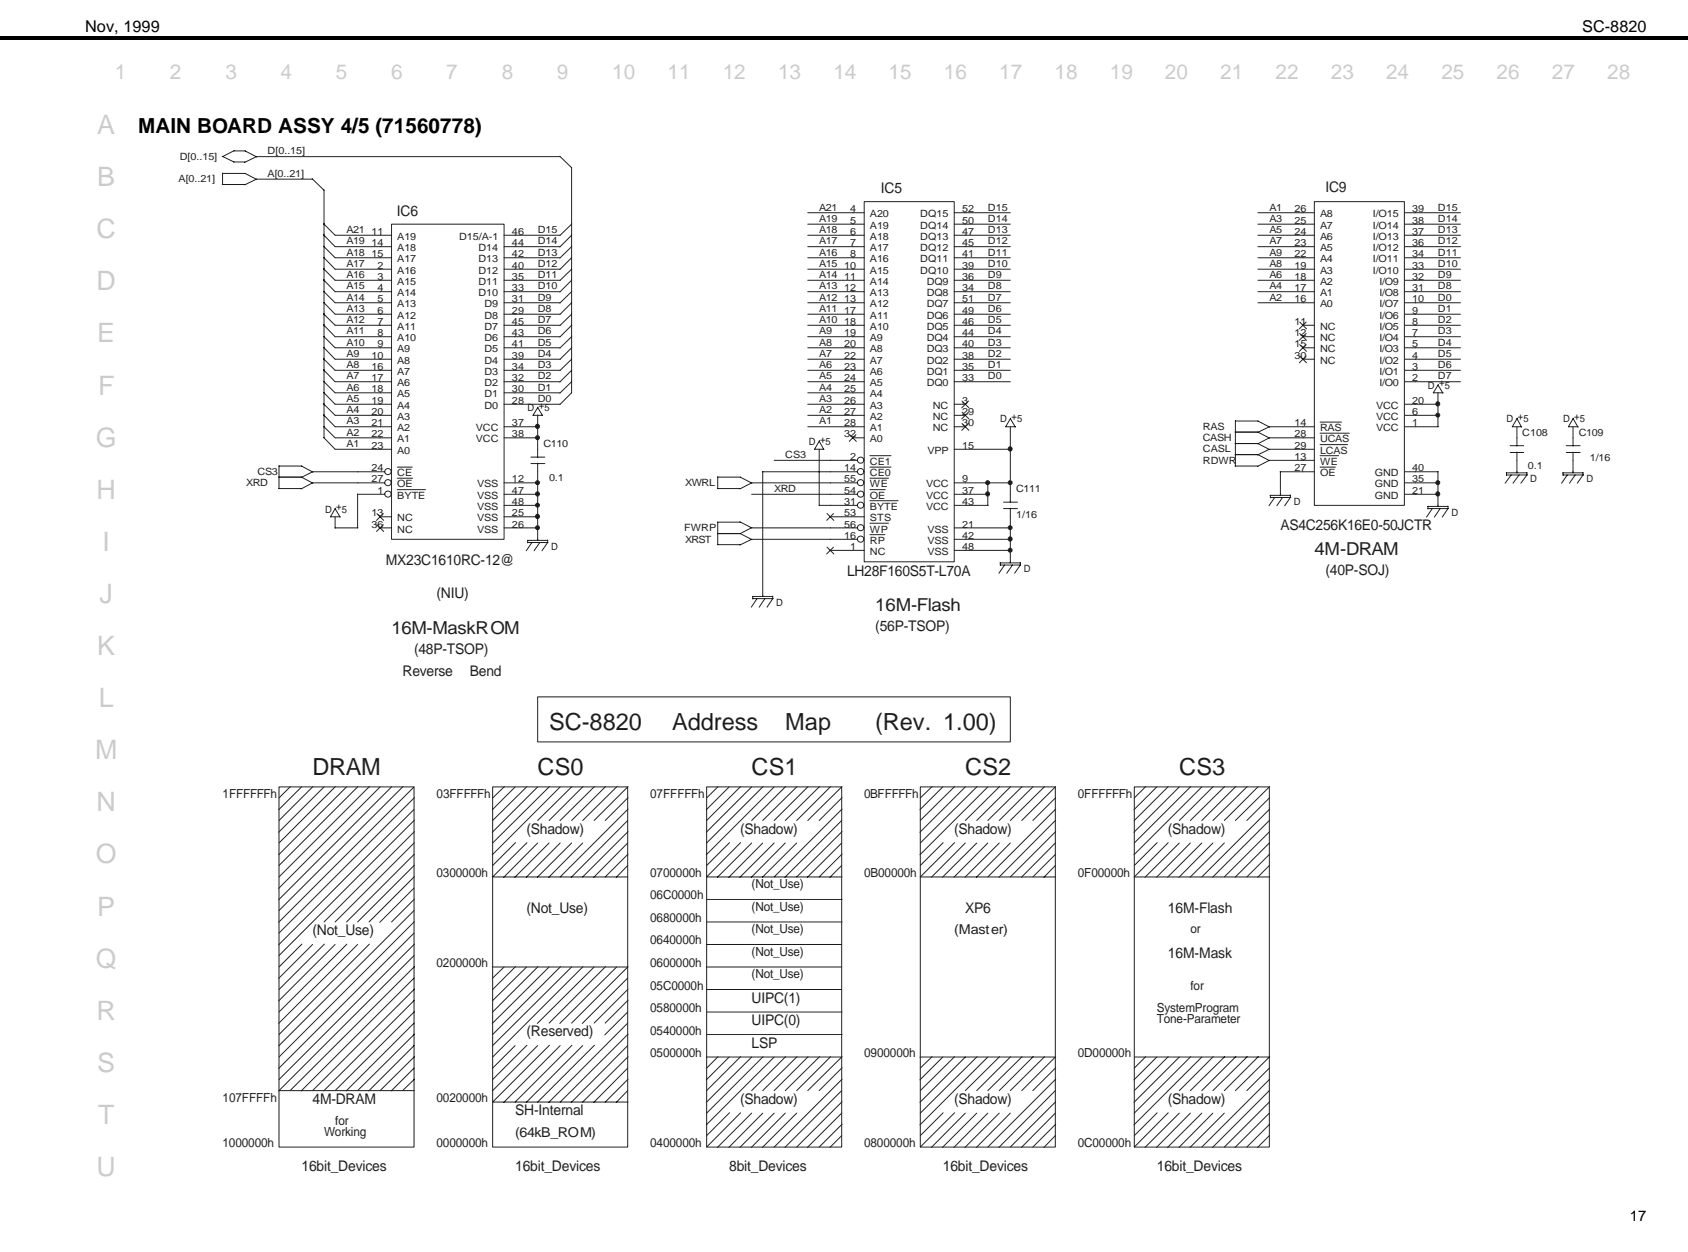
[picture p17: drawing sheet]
<svg xmlns="http://www.w3.org/2000/svg" width="400mm" height="297mm" viewBox="0 0 400 297" stroke-linecap="round" stroke-linejoin="round" font-family="sans-serif">
<defs><g id="words">
<g font-size="6.3" fill="#ccc">
<text x="23.1" y="31.8">A</text>
<text x="23.1" y="44.1">B</text>
<text x="22.9" y="56.4">C</text>
<text x="22.9" y="68.8">D</text>
<text x="23.1" y="81.1">E</text>
<text x="23.3" y="93.5">F</text>
<text x="22.7" y="105.9">G</text>
<text x="22.9" y="118.2">H</text>
<text x="24.3" y="130.5">I</text>
<text x="23.6" y="142.9">J</text>
<text x="23.1" y="155.2">K</text>
<text x="23.4" y="167.6">L</text>
<text x="22.5" y="179.9">M</text>
<text x="22.9" y="192.3">N</text>
<text x="22.7" y="204.6">O</text>
<text x="23.1" y="217">P</text>
<text x="22.7" y="229.3">Q</text>
<text x="22.9" y="241.7">R</text>
<text x="23.1" y="254">S</text>
<text x="23.3" y="266.3">T</text>
<text x="22.9" y="278.7">U</text>
</g>
<g font-size="5.6" fill="#231f20">
<text x="130.1" y="173">SC-8820</text>
<text x="159.3" y="173">Address</text>
<text x="186" y="173">Map</text>
<text x="207.4" y="173">(Rev. 1.00)</text>
<text x="74.1" y="183.7">DRAM</text>
<text x="127.4" y="183.7">CS0</text>
<text x="178.1" y="183.7">CS1</text>
<text x="228.8" y="183.7">CS2</text>
<text x="279.5" y="183.7">CS3</text>
</g>
<g font-size="4.9" fill="#ccc">
<text x="27.2" y="18.6">1</text>
<text x="40.3" y="18.6">2</text>
<text x="53.4" y="18.6">3</text>
<text x="66.5" y="18.6">4</text>
<text x="79.6" y="18.6">5</text>
<text x="92.7" y="18.6">6</text>
<text x="105.8" y="18.6">7</text>
<text x="118.9" y="18.6">8</text>
<text x="132" y="18.6">9</text>
<text x="145.1" y="18.6">10</text>
<text x="158.2" y="18.6">11</text>
<text x="171.3" y="18.6">12</text>
<text x="184.4" y="18.6">13</text>
<text x="197.5" y="18.6">14</text>
<text x="210.6" y="18.6">15</text>
<text x="223.7" y="18.6">16</text>
<text x="236.8" y="18.6">17</text>
<text x="249.9" y="18.6">18</text>
<text x="263" y="18.6">19</text>
<text x="276.1" y="18.6">20</text>
<text x="289.2" y="18.6">21</text>
<text x="302.3" y="18.6">22</text>
<text x="315.4" y="18.6">23</text>
<text x="328.5" y="18.6">24</text>
<text x="341.6" y="18.6">25</text>
<text x="354.7" y="18.6">26</text>
<text x="367.8" y="18.6">27</text>
<text x="380.9" y="18.6">28</text>
</g>
<text font-size="4.9" x="32.7" y="31.5">MAIN BOARD ASSY 4/5 (71560778)</text>
<g font-size="4.2" fill="#231f20">
<text x="311.5" y="131.6">4M-DRAM</text>
<text x="207.4" y="144.9">16M-Flash</text>
<text x="92.8" y="150.2">16M-MaskROM</text>
</g>
<g font-size="3.9">
<text x="20.2" y="7.6">Nov, 1999</text>
<text x="374.9" y="7.6">SC-8820</text>
</g>
<g font-size="3.5" fill="#231f20">
<text x="208.8" y="45.8">IC5</text>
<text x="314.1" y="45.6">IC9</text>
<text x="94.1" y="51.2">IC6</text>
<text x="303.5" y="125.6">AS4C256K16E0-50JCTR</text>
<text x="91.4" y="133.8">MX23C1610RC-12@</text>
<text x="200.7" y="136.5">LH28F160S5T-L70A</text>
<text x="314.1" y="136.3">(40P-SOJ)</text>
<text x="103.5" y="141.6">(NIU)</text>
<text x="207.4" y="149.6">(56P-TSOP)</text>
<text x="98.1" y="154.9">(48P-TSOP)</text>
<text x="95.4" y="160.2">Reverse</text>
<text x="111.4" y="160.2">Bend</text>
<text x="124.8" y="197.6">(Shadow)</text>
<text x="175.4" y="197.6">(Shadow)</text>
<text x="226.1" y="197.6">(Shadow)</text>
<text x="276.8" y="197.6">(Shadow)</text>
<text x="74.1" y="221.6">(Not_Use)</text>
<text x="124.8" y="216.3">(Not_Use)</text>
<text x="228.8" y="216.3">XP6</text>
<text x="276.8" y="216.3">16M-Flash</text>
<text x="276.8" y="226.9">16M-Mask</text>
<text x="178.1" y="237.6">UIPC(1)</text>
<text x="124.8" y="245.6">(Reserved)</text>
<text x="178.1" y="243">UIPC(0)</text>
<text x="178.1" y="248.3">LSP</text>
<text x="74.1" y="261.6">4M-DRAM</text>
<text x="175.4" y="261.6">(Shadow)</text>
<text x="226.1" y="261.6">(Shadow)</text>
<text x="276.8" y="261.6">(Shadow)</text>
<text x="122.1" y="264.3">SH-Internal</text>
<text x="71.5" y="277.6">16bit_Devices</text>
<text x="122.1" y="277.6">16bit_Devices</text>
<text x="172.8" y="277.6">8bit_Devices</text>
<text x="223.4" y="277.6">16bit_Devices</text>
<text x="274.2" y="277.6">16bit_Devices</text>
</g>
<text font-size="3.5" x="386.3" y="289.4">17</text>
<g font-size="3.2" fill="#231f20">
<text x="226.1" y="221.4">(Master)</text>
<text x="122.1" y="269.4">(64kB_ROM)</text>
</g>
<g font-size="3" fill="#231f20">
<text x="52.7" y="189.2">1FFFFFFh</text>
<text x="103.5" y="189.2">03FFFFFh</text>
<text x="154.1" y="189.2">07FFFFFh</text>
<text x="204.8" y="189.2">0BFFFFFh</text>
<text x="255.4" y="189.2">0FFFFFFh</text>
<text x="103.5" y="207.8">0300000h</text>
<text x="154.1" y="207.8">0700000h</text>
<text x="204.8" y="207.8">0B00000h</text>
<text x="255.4" y="207.8">0F00000h</text>
<text x="154.1" y="213.1">06C0000h</text>
<text x="178.1" y="215.9">(Not_Use)</text>
<text x="178.1" y="210.5">(Not_Use)</text>
<text x="154.1" y="218.5">0680000h</text>
<text x="178.1" y="221.2">(Not_Use)</text>
<text x="282.1" y="221.2">or</text>
<text x="154.1" y="223.8">0640000h</text>
<text x="178.1" y="226.5">(Not_Use)</text>
<text x="103.5" y="229.2">0200000h</text>
<text x="154.1" y="229.1">0600000h</text>
<text x="178.1" y="231.9">(Not_Use)</text>
<text x="154.1" y="234.5">05C0000h</text>
<text x="154.1" y="239.8">0580000h</text>
<text x="274.2" y="239.8">SystemProgram</text>
<text x="282.1" y="234.5">for</text>
<text x="154.1" y="245.2">0540000h</text>
<text x="274.2" y="242.5">Tone-Parameter</text>
<text x="154.1" y="250.5">0500000h</text>
<text x="204.8" y="250.5">0900000h</text>
<text x="255.4" y="250.5">0D00000h</text>
<text x="52.7" y="261.2">107FFFFh</text>
<text x="103.5" y="261.2">0020000h</text>
<text x="76.8" y="269.2">Working</text>
<text x="79.4" y="266.5">for</text>
<text x="52.7" y="271.8">1000000h</text>
<text x="103.5" y="271.8">0000000h</text>
<text x="154.1" y="271.8">0400000h</text>
<text x="204.8" y="271.8">0800000h</text>
<text x="255.4" y="271.8">0C00000h</text>
</g>
<g font-size="2.4" fill="#231f20">
<text x="42.6" y="37.9">D[0..15]</text>
<text x="63.4" y="36.5">D[0..15]</text>
<text x="63.4" y="41.9">A[0..21]</text>
<text x="42.3" y="43.2">A[0..21]</text>
<text x="194.2" y="52.5">A19</text>
<text x="194.2" y="49.9">A21</text>
<text x="201.5" y="50.3">4</text>
<text x="201.5" y="53">5</text>
<text x="206.2" y="51.5">A20</text>
<text x="218.1" y="51.5">DQ15</text>
<text x="228" y="50.3">52</text>
<text x="228" y="53">50</text>
<text x="234.1" y="49.9">D15</text>
<text x="234.1" y="52.5">D14</text>
<text x="300.8" y="52.5">A3</text>
<text x="300.8" y="49.9">A1</text>
<text x="306.8" y="53">25</text>
<text x="306.8" y="50.3">26</text>
<text x="312.9" y="51.5">A8</text>
<text x="325.4" y="51.5">I/O15</text>
<text x="334.7" y="53">38</text>
<text x="334.7" y="50.3">39</text>
<text x="340.8" y="49.9">D15</text>
<text x="340.8" y="52.5">D14</text>
<text x="82.1" y="55.2">A21</text>
<text x="82.1" y="57.9">A19</text>
<text x="88.1" y="55.7">11</text>
<text x="88.1" y="58.4">14</text>
<text x="94.1" y="56.8">A19</text>
<text x="94.1" y="59.6">A18</text>
<text x="108.8" y="56.8">D15/A-1</text>
<text x="113.4" y="59.6">D14</text>
<text x="121.3" y="58.4">44</text>
<text x="121.3" y="55.7">46</text>
<text x="127.4" y="55.2">D15</text>
<text x="127.4" y="57.9">D14</text>
<text x="194.2" y="57.9">A17</text>
<text x="194.2" y="55.2">A18</text>
<text x="201.5" y="55.7">6</text>
<text x="201.5" y="58.4">7</text>
<text x="206.2" y="54.2">A19</text>
<text x="206.2" y="56.8">A18</text>
<text x="206.2" y="59.6">A17</text>
<text x="218.1" y="54.2">DQ14</text>
<text x="218.1" y="56.8">DQ13</text>
<text x="218.1" y="59.6">DQ12</text>
<text x="228" y="55.7">47</text>
<text x="228" y="58.4">45</text>
<text x="234.1" y="57.9">D12</text>
<text x="234.1" y="55.2">D13</text>
<text x="300.8" y="57.9">A7</text>
<text x="300.8" y="55.2">A5</text>
<text x="306.8" y="58.4">23</text>
<text x="306.8" y="55.7">24</text>
<text x="312.9" y="59.6">A5</text>
<text x="312.9" y="56.8">A6</text>
<text x="312.9" y="54.2">A7</text>
<text x="325.4" y="59.6">I/O12</text>
<text x="325.4" y="56.8">I/O13</text>
<text x="325.4" y="54.2">I/O14</text>
<text x="334.7" y="58.4">36</text>
<text x="334.7" y="55.7">37</text>
<text x="340.8" y="57.9">D12</text>
<text x="340.8" y="55.2">D13</text>
<text x="82.1" y="63.2">A17</text>
<text x="82.1" y="60.6">A18</text>
<text x="82.1" y="65.9">A16</text>
<text x="88.1" y="61">15</text>
<text x="89.5" y="63.7">2</text>
<text x="94.1" y="64.9">A16</text>
<text x="94.1" y="62.2">A17</text>
<text x="113.4" y="64.9">D12</text>
<text x="113.4" y="62.2">D13</text>
<text x="121.3" y="63.7">40</text>
<text x="121.3" y="61">42</text>
<text x="127.4" y="65.9">D11</text>
<text x="127.4" y="60.6">D13</text>
<text x="127.4" y="63.2">D12</text>
<text x="194.2" y="60.6">A16</text>
<text x="194.2" y="63.2">A15</text>
<text x="194.2" y="65.9">A14</text>
<text x="200.1" y="63.7">10</text>
<text x="201.5" y="61">8</text>
<text x="206.2" y="62.2">A16</text>
<text x="206.2" y="64.9">A15</text>
<text x="218.1" y="62.2">DQ11</text>
<text x="218.1" y="64.9">DQ10</text>
<text x="228" y="61">41</text>
<text x="228" y="63.7">39</text>
<text x="234.1" y="60.6">D11</text>
<text x="234.1" y="65.9">D9</text>
<text x="234.1" y="63.2">D10</text>
<text x="300.8" y="65.9">A6</text>
<text x="300.8" y="63.2">A8</text>
<text x="300.8" y="60.6">A9</text>
<text x="306.8" y="63.7">19</text>
<text x="306.8" y="61">22</text>
<text x="312.9" y="64.9">A3</text>
<text x="312.9" y="62.2">A4</text>
<text x="325.4" y="64.9">I/O10</text>
<text x="325.4" y="62.2">I/O11</text>
<text x="334.7" y="63.7">33</text>
<text x="334.7" y="61">34</text>
<text x="340.8" y="60.6">D11</text>
<text x="340.8" y="63.2">D10</text>
<text x="340.8" y="65.9">D9</text>
<text x="82.1" y="68.5">A15</text>
<text x="82.1" y="71.2">A14</text>
<text x="89.5" y="66.3">3</text>
<text x="89.5" y="69">4</text>
<text x="89.5" y="71.7">5</text>
<text x="94.1" y="67.5">A15</text>
<text x="94.1" y="70.2">A14</text>
<text x="113.4" y="70.2">D10</text>
<text x="113.4" y="67.5">D11</text>
<text x="121.3" y="71.7">31</text>
<text x="121.3" y="69">33</text>
<text x="121.3" y="66.3">35</text>
<text x="127.4" y="71.2">D9</text>
<text x="127.4" y="68.5">D10</text>
<text x="194.2" y="68.5">A13</text>
<text x="194.2" y="71.2">A12</text>
<text x="200.1" y="66.3">11</text>
<text x="200.1" y="69">12</text>
<text x="200.1" y="71.7">13</text>
<text x="206.2" y="67.5">A14</text>
<text x="206.2" y="70.2">A13</text>
<text x="219.6" y="67.5">DQ9</text>
<text x="219.6" y="70.2">DQ8</text>
<text x="228" y="66.3">36</text>
<text x="228" y="69">34</text>
<text x="228" y="71.7">51</text>
<text x="234.1" y="71.2">D7</text>
<text x="234.1" y="68.5">D8</text>
<text x="300.8" y="71.2">A2</text>
<text x="300.8" y="68.5">A4</text>
<text x="306.8" y="71.7">16</text>
<text x="306.8" y="69">17</text>
<text x="306.8" y="66.3">18</text>
<text x="312.9" y="70.2">A1</text>
<text x="312.9" y="67.5">A2</text>
<text x="326.9" y="70.2">I/O8</text>
<text x="326.9" y="67.5">I/O9</text>
<text x="334.7" y="71.7">10</text>
<text x="334.7" y="69">31</text>
<text x="334.7" y="66.3">32</text>
<text x="340.8" y="71.2">D0</text>
<text x="340.8" y="68.5">D8</text>
<text x="82.1" y="73.9">A13</text>
<text x="82.1" y="76.6">A12</text>
<text x="89.5" y="74.4">6</text>
<text x="89.5" y="77">7</text>
<text x="94.1" y="72.8">A13</text>
<text x="94.1" y="75.6">A12</text>
<text x="114.8" y="75.6">D8</text>
<text x="114.8" y="72.8">D9</text>
<text x="121.3" y="74.4">29</text>
<text x="121.3" y="77">45</text>
<text x="127.4" y="73.9">D8</text>
<text x="127.4" y="76.6">D7</text>
<text x="194.2" y="76.6">A10</text>
<text x="194.2" y="73.9">A11</text>
<text x="200.1" y="74.4">17</text>
<text x="200.1" y="77">18</text>
<text x="206.2" y="72.9">A12</text>
<text x="206.2" y="75.6">A11</text>
<text x="219.6" y="72.9">DQ7</text>
<text x="219.6" y="75.6">DQ6</text>
<text x="228" y="74.4">49</text>
<text x="228" y="77">46</text>
<text x="234.1" y="73.9">D6</text>
<text x="234.1" y="76.6">D5</text>
<text x="306.8" y="77">11</text>
<text x="312.9" y="72.8">A0</text>
<text x="326.9" y="75.6">I/O6</text>
<text x="326.9" y="72.9">I/O7</text>
<text x="334.7" y="77">8</text>
<text x="334.7" y="74.4">9</text>
<text x="340.8" y="73.9">D1</text>
<text x="340.8" y="76.6">D2</text>
<text x="82.1" y="81.9">A10</text>
<text x="82.1" y="79.2">A11</text>
<text x="89.5" y="79.7">8</text>
<text x="89.5" y="82.3">9</text>
<text x="94.1" y="78.2">A11</text>
<text x="94.1" y="80.9">A10</text>
<text x="94.1" y="83.5">A9</text>
<text x="114.8" y="83.5">D5</text>
<text x="114.8" y="80.9">D6</text>
<text x="114.8" y="78.2">D7</text>
<text x="121.3" y="82.3">41</text>
<text x="121.3" y="79.7">43</text>
<text x="127.4" y="79.2">D6</text>
<text x="127.4" y="81.9">D5</text>
<text x="194.2" y="79.2">A9</text>
<text x="194.2" y="81.9">A8</text>
<text x="200.1" y="79.7">19</text>
<text x="200.1" y="82.3">20</text>
<text x="206.2" y="78.2">A10</text>
<text x="206.2" y="80.9">A9</text>
<text x="206.2" y="83.5">A8</text>
<text x="219.6" y="78.2">DQ5</text>
<text x="219.6" y="80.9">DQ4</text>
<text x="219.6" y="83.5">DQ3</text>
<text x="228" y="79.7">44</text>
<text x="228" y="82.3">40</text>
<text x="234.1" y="79.2">D4</text>
<text x="234.1" y="81.9">D3</text>
<text x="306.8" y="79.7">12</text>
<text x="306.8" y="82.3">15</text>
<text x="312.9" y="83.5">NC</text>
<text x="312.9" y="78.2">NC</text>
<text x="312.9" y="80.9">NC</text>
<text x="326.9" y="83.5">I/O3</text>
<text x="326.9" y="80.9">I/O4</text>
<text x="326.9" y="78.2">I/O5</text>
<text x="334.7" y="82.3">5</text>
<text x="334.7" y="79.7">7</text>
<text x="340.8" y="79.2">D3</text>
<text x="340.8" y="81.9">D4</text>
<text x="82.1" y="84.5">A9</text>
<text x="82.1" y="87.2">A8</text>
<text x="82.1" y="89.9">A7</text>
<text x="88.1" y="85">10</text>
<text x="88.1" y="87.7">16</text>
<text x="94.1" y="86.2">A8</text>
<text x="94.1" y="88.8">A7</text>
<text x="114.8" y="86.2">D4</text>
<text x="114.8" y="88.9">D3</text>
<text x="121.3" y="87.7">34</text>
<text x="121.3" y="85">39</text>
<text x="127.4" y="87.2">D3</text>
<text x="127.4" y="89.9">D2</text>
<text x="127.4" y="84.5">D4</text>
<text x="194.2" y="87.2">A6</text>
<text x="194.2" y="84.5">A7</text>
<text x="194.2" y="89.9">A5</text>
<text x="200.1" y="85">22</text>
<text x="200.1" y="87.7">23</text>
<text x="206.2" y="86.2">A7</text>
<text x="206.2" y="88.9">A6</text>
<text x="219.6" y="86.2">DQ2</text>
<text x="219.6" y="88.9">DQ1</text>
<text x="228" y="85">38</text>
<text x="228" y="87.7">35</text>
<text x="234.1" y="84.5">D2</text>
<text x="234.1" y="87.2">D1</text>
<text x="234.1" y="89.9">D0</text>
<text x="306.8" y="85">30</text>
<text x="312.9" y="86.2">NC</text>
<text x="326.9" y="88.9">I/O1</text>
<text x="326.9" y="86.2">I/O2</text>
<text x="334.7" y="87.7">3</text>
<text x="334.7" y="85">4</text>
<text x="340.8" y="84.5">D5</text>
<text x="340.8" y="89.9">D7</text>
<text x="340.8" y="87.2">D6</text>
<text x="82.1" y="95.2">A5</text>
<text x="82.1" y="92.6">A6</text>
<text x="88.1" y="90.4">17</text>
<text x="88.1" y="93">18</text>
<text x="88.1" y="95.7">19</text>
<text x="94.1" y="91.6">A6</text>
<text x="94.1" y="94.2">A5</text>
<text x="114.8" y="94.2">D1</text>
<text x="114.8" y="91.6">D2</text>
<text x="121.3" y="95.7">28</text>
<text x="121.3" y="93">30</text>
<text x="121.3" y="90.4">32</text>
<text x="127.4" y="95.2">D0</text>
<text x="127.4" y="92.6">D1</text>
<text x="194.2" y="92.6">A4</text>
<text x="194.2" y="95.2">A3</text>
<text x="200.1" y="90.4">24</text>
<text x="200.1" y="93">25</text>
<text x="200.1" y="95.7">26</text>
<text x="206.2" y="91.6">A5</text>
<text x="206.2" y="94.2">A4</text>
<text x="219.6" y="91.6">DQ0</text>
<text x="228" y="90.4">33</text>
<text x="228" y="95.7">3</text>
<text x="326.9" y="91.6">I/O0</text>
<text x="334.7" y="90.4">2</text>
<text x="334.7" y="95.7">20</text>
<text x="338.4" y="92.1">D +5</text>
<text x="82.1" y="100.5">A3</text>
<text x="82.1" y="97.9">A4</text>
<text x="88.1" y="98.3">20</text>
<text x="88.1" y="101">21</text>
<text x="94.1" y="96.9">A4</text>
<text x="94.1" y="99.5">A3</text>
<text x="114.8" y="96.9">D0</text>
<text x="121.3" y="101">37</text>
<text x="125.1" y="97.4">D +5</text>
<text x="194.2" y="100.5">A1</text>
<text x="194.2" y="97.9">A2</text>
<text x="200.1" y="98.3">27</text>
<text x="200.1" y="101">28</text>
<text x="206.2" y="96.9">A3</text>
<text x="206.2" y="99.5">A2</text>
<text x="221.1" y="96.9">NC</text>
<text x="221.1" y="99.5">NC</text>
<text x="228" y="98.3">29</text>
<text x="228" y="101">30</text>
<text x="237.1" y="100.1">D +5</text>
<text x="285.1" y="101.9">RAS</text>
<text x="306.8" y="101">14</text>
<text x="326.1" y="96.9">VCC</text>
<text x="326.1" y="99.5">VCC</text>
<text x="334.7" y="101">1</text>
<text x="334.7" y="98.3">6</text>
<text x="357" y="100.1">D +5</text>
<text x="370.4" y="100.1">D +5</text>
<text x="82.1" y="105.9">A1</text>
<text x="82.1" y="103.2">A2</text>
<text x="88.1" y="103.7">22</text>
<text x="88.1" y="106.4">23</text>
<text x="94.1" y="102.2">A2</text>
<text x="94.1" y="104.9">A1</text>
<text x="94.1" y="107.6">A0</text>
<text x="112.8" y="102.2">VCC</text>
<text x="112.8" y="104.9">VCC</text>
<text x="121.3" y="103.7">38</text>
<text x="128.8" y="105.9">C110</text>
<text x="191.7" y="105.4">D +5</text>
<text x="200.1" y="103.7">32</text>
<text x="206.2" y="102.2">A1</text>
<text x="206.2" y="104.9">A0</text>
<text x="219.8" y="107.6">VPP</text>
<text x="221.1" y="102.2">NC</text>
<text x="228" y="106.4">15</text>
<text x="285.1" y="104.5">CASH</text>
<text x="285.1" y="107.2">CASL</text>
<text x="306.8" y="103.7">28</text>
<text x="306.8" y="106.4">29</text>
<text x="312.9" y="102.2">RAS</text>
<text x="312.9" y="104.9">UCAS</text>
<text x="312.9" y="107.6">LCAS</text>
<text x="326.1" y="102.2">VCC</text>
<text x="360.8" y="103.2">C108</text>
<text x="374.2" y="103.2">C109</text>
<text x="61" y="112.6">CS3</text>
<text x="88.1" y="111.7">24</text>
<text x="94.1" y="112.9">CE</text>
<text x="130.1" y="113.9">0.1</text>
<text x="186.1" y="108.6">CS3</text>
<text x="200.1" y="111.7">14</text>
<text x="201.5" y="109">2</text>
<text x="206.2" y="112.9">CE0</text>
<text x="206.2" y="110.2">CE1</text>
<text x="285.1" y="109.8">RDWR</text>
<text x="306.8" y="109">13</text>
<text x="306.8" y="111.7">27</text>
<text x="312.9" y="112.9">OE</text>
<text x="312.9" y="110.2">WE</text>
<text x="325.8" y="112.9">GND</text>
<text x="334.7" y="111.7">40</text>
<text x="362.1" y="111.2">0.1</text>
<text x="376.8" y="109.3">1/16</text>
<text x="58.3" y="115.2">XRD</text>
<text x="88.1" y="114.3">27</text>
<text x="89.5" y="117">1</text>
<text x="94.1" y="115.5">OE</text>
<text x="94.1" y="118.2">BYTE</text>
<text x="113.1" y="115.5">VSS</text>
<text x="113.1" y="118.2">VSS</text>
<text x="121.3" y="114.3">12</text>
<text x="121.3" y="117">47</text>
<text x="121.3" y="119.7">48</text>
<text x="162.4" y="115.2">XWRL</text>
<text x="183.5" y="116.5">XRD</text>
<text x="200.1" y="114.3">55</text>
<text x="200.1" y="117">54</text>
<text x="200.1" y="119.7">31</text>
<text x="206.2" y="115.5">WE</text>
<text x="206.2" y="118.2">OE</text>
<text x="219.5" y="115.5">VCC</text>
<text x="219.5" y="118.2">VCC</text>
<text x="228" y="114.3">9</text>
<text x="228" y="117">37</text>
<text x="228" y="119.7">43</text>
<text x="240.8" y="116.5">C111</text>
<text x="306.7" y="119.6">D</text>
<text x="325.8" y="118.2">GND</text>
<text x="325.8" y="115.5">GND</text>
<text x="334.7" y="117">21</text>
<text x="334.7" y="114.3">35</text>
<text x="362.6" y="114.3">D</text>
<text x="376" y="114.3">D</text>
<text x="77" y="121.4">D +5</text>
<text x="88.1" y="122.4">13</text>
<text x="88.1" y="125">36</text>
<text x="94.1" y="123.6">NC</text>
<text x="113.1" y="120.9">VSS</text>
<text x="113.1" y="123.6">VSS</text>
<text x="121.3" y="122.4">25</text>
<text x="121.3" y="125">26</text>
<text x="162.1" y="125.9">FWRP</text>
<text x="200.1" y="122.4">53</text>
<text x="200.1" y="125">56</text>
<text x="206.2" y="120.9">BYTE</text>
<text x="206.2" y="123.6">STS</text>
<text x="219.5" y="120.9">VCC</text>
<text x="228" y="125">21</text>
<text x="240.8" y="122.6">1/16</text>
<text x="344" y="122.2">D</text>
<text x="94.1" y="126.2">NC</text>
<text x="113.1" y="126.2">VSS</text>
<text x="130.6" y="130.3">D</text>
<text x="162.4" y="128.6">XRST</text>
<text x="200.1" y="127.7">16</text>
<text x="201.5" y="130.3">1</text>
<text x="206.2" y="126.2">WP</text>
<text x="206.2" y="128.9">RP</text>
<text x="206.2" y="131.5">NC</text>
<text x="219.8" y="126.2">VSS</text>
<text x="219.8" y="128.9">VSS</text>
<text x="219.8" y="131.5">VSS</text>
<text x="228" y="127.7">42</text>
<text x="228" y="130.3">48</text>
<text x="242.7" y="135.6">D</text>
<text x="184" y="143.5">D</text>
</g>
</g></defs>
<path d="M-.1 8.7h400.2v.7h-400.2z" fill="#000"/>
<path d="M42.1 34h339.7v244.5h-339.7z" fill="#fff"/>
<g fill="none" stroke="#231f20" stroke-width=".24">
<path d="M52.7 37l2.8 1.4M55.4 38.4h2.7M55.5 35.8h2.7M55.5 35.7l-2.8 1.4M58.1 35.8l2.8 1.4M60.7 37.1h72.1M60.8 37.1l-2.8 1.4M132.7 37l2.8 2.7M135.5 39.7v53.4l-2.8 2.8M52.7 43.7h5.4M52.7 41.1h5.5M52.7 41v2.7"/>
<path d="M58.1 41.1l2.8 1.4M60.7 42.5h13.4M60.8 42.5l-2.8 1.3M74 42.4l2.8 2.7M76.7 53l2.7 2.7h13.4M76.7 55.7l2.7 2.8h13.4M76.7 58.4l2.7 2.7h13.4M76.8 45v58.8M92.8 53.1h26.7v74.7h-26.7zM119.5 55.7h13.3M119.5 58.5h13.3M135.5 53.1l-2.8 2.7"/>
<path d="M135.5 55.7l-2.8 2.8M135.5 58.5l-2.8 2.7M191.4 50.4h13.4M191.4 53.1h13.4M191.4 55.7h13.4M191.4 58.5h13.4M204.8 47.8h21.3v85.3h-21.3zM226.1 50.4h13.3M226.1 53.1h13.3M226.1 55.7h13.3M226.1 58.5h13.3M298.1 50.4h13.4"/>
<path d="M298.1 53.1h13.4M298.1 55.7h13.4M298.1 58.5h13.4M311.5 47.8h21.3v72h-21.3zM332.8 50.4h13.3M332.8 53.1h13.3M332.8 55.7h13.3M332.8 58.5h13.3M76.7 61l2.7 2.8h13.4M76.7 63.7l2.7 2.7h13.4M76.7 66.3l2.7 2.8h13.4M76.7 69l2.7 2.7h13.4"/>
<path d="M76.7 71.7l2.7 2.8h13.4M76.7 74.4l2.7 2.7h13.4M76.7 77l2.7 2.8h13.4M76.7 79.7l2.7 2.7h13.4M119.5 61.1h13.3M119.5 63.8h13.3M119.5 66.4h13.3M119.5 69.1h13.3M119.5 71.7h13.3M119.5 74.5h13.3M119.5 77.1h13.3M119.5 79.8h13.3"/>
<path d="M135.5 77.1l-2.8 2.8M135.5 66.4l-2.8 2.8M135.5 79.8l-2.8 2.7M135.5 63.8l-2.8 2.7M135.5 69.1l-2.8 2.7M135.5 71.7l-2.8 2.8M135.5 61.1l-2.8 2.8M135.5 74.5l-2.8 2.7M191.4 61.1h13.4M191.4 63.8h13.4M191.4 66.4h13.4M191.4 69.1h13.4"/>
<path d="M191.4 71.7h13.4M191.4 74.5h13.4M191.4 77.1h13.4M191.4 79.8h13.4M226.1 61.1h13.3M226.1 63.8h13.3M226.1 66.4h13.3M226.1 69.1h13.3M226.1 71.7h13.3M226.1 74.5h13.3M226.1 77.1h13.3M226.1 79.8h13.3"/>
<path d="M298.1 61.1h13.4M298.1 63.8h13.4M298.1 66.4h13.4M298.1 69.1h13.4M298.1 71.7h13.4M308 76.3l1.6 1.6M308 79l1.6 1.6M308.8 77.1h2.7M308.8 79.8h2.7M309.5 76.3l-1.6 1.6M309.5 79l-1.6 1.6M332.8 61.1h13.3"/>
<path d="M332.8 63.8h13.3M332.8 66.4h13.3M332.8 69.1h13.3M332.8 71.7h13.3M332.8 74.5h13.3M332.8 77.1h13.3M332.8 79.8h13.3M76.7 90.4l2.7 2.7h13.4M76.7 98.3l2.7 2.8h13.4M76.7 95.7l2.7 2.7h13.4M76.7 82.3l2.7 2.8h13.4M76.7 85l2.7 2.8h13.4"/>
<path d="M76.7 87.7l2.7 2.8h13.4M76.7 93l2.7 2.8h13.4M119.5 93.1h13.3M119.5 82.4h13.3M119.5 85.1h13.3M119.5 87.8h13.3M119.5 90.5h13.3M119.5 95.8h13.3M127.4 98.3v10.1M127.4 96.6l1.2 1.9M127.5 96.5l-1.2 1.9h2.3M135.5 87.8l-2.8 2.7"/>
<path d="M135.5 90.5l-2.8 2.7M135.5 82.4l-2.8 2.8M135.5 85.1l-2.8 2.7M191.4 93.1h13.4M191.4 98.4h13.4M191.4 82.4h13.4M191.4 85.1h13.4M191.4 87.8h13.4M191.4 90.5h13.4M191.4 95.8h13.4M226.1 98.4h2.7M226.1 82.4h13.3"/>
<path d="M226.1 85.1h13.3M226.1 87.8h13.3M226.1 90.5h13.3M226.1 95.8h2.7M228 95l1.6 1.6M228 97.7l1.6 1.6M229.5 97.7l-1.6 1.6M229.5 95l-1.6 1.6M239.4 99.2l1.2 2M239.5 99.1l-1.2 2h2.3M292.8 99.8h5.4M292.8 99.7v10.7"/>
<path d="M298.1 99.8l2.8 1.4M308 81.7l1.6 1.6M308 84.4l1.6 1.6M308.8 82.4h2.7M308.8 85.1h2.7M309.5 81.7l-1.6 1.6M309.5 84.4l-1.6 1.6M332.8 98.4h8.1M332.8 82.4h13.3M332.8 85.1h13.3M332.8 87.8h13.3M332.8 90.5h13.3"/>
<path d="M332.8 95.8h8M340.8 91.2l1.2 2M340.8 93v8.1M340.9 91.1l-1.2 2h2.3M359.5 99.2l1.1 2M359.6 99.1l-1.2 2h2.2M372.8 99.2l1.2 2M372.9 99.1l-1.2 2h2.3M66 113.1h5.5M66 115.8h5.5M66.1 110.4h5.4M66.1 110.4v5.4"/>
<path d="M71.5 113.1l2.7 1.4M71.5 110.4l2.7 1.5M76.7 103.7l2.7 2.8h13.4M76.7 101l2.7 2.8h13.4M84.7 117.1h6.5M84.7 117v8.1M91.2 111.8h-17.1l-2.7 1.4M91.2 114.4h-17.1l-2.7 1.5M92.7 117a.76 .76 0 0 0-1.1-.6 .76 .76 0 0 0 0 1.3 .76 .76 0 0 0 1.1-.6M92.7 111.7a.76 .76 0 0 0-1.1-.6 .76 .76 0 0 0 0 1.3 .76 .76 0 0 0 1.1-.6M94.1 110.7h3.6M94.1 113.3h3.7"/>
<path d="M94.1 116h6.7M119.5 101.1h8M119.5 103.8h8M119.5 114.4h8M119.5 117.1h8M119.5 119.8h8M125.8 109.8h3.3M125.8 108.3h3.3M127.4 109.8v18.3M170 115.8h5.4M170.1 113.1h5.4M170.1 113v2.8"/>
<path d="M175.4 113.1l2.8 1.4M178.1 117.1h25.1M180.8 111.7v29.6M180.8 111.8h22.4M183.5 109.1h19.7M191.4 101.1h13.4M194.1 104.5l1.1 2M194.1 119.8h9.1M194.1 106.5v13.3M194.2 104.4l-1.2 2.1h2.2M201.3 103l1.6 1.6M202.1 103.8h2.7"/>
<path d="M202.9 103l-1.6 1.6M203.2 114.4h-25.1l-2.8 1.5M204.7 111.7a.76 .76 0 0 0-1.1-.6 .76 .76 0 0 0 0 1.3 .76 .76 0 0 0 1.1-.6M204.7 117a.76 .76 0 0 0-1.1-.6 .76 .76 0 0 0 0 1.3 .76 .76 0 0 0 1.1-.6M204.7 119.7a.76 .76 0 0 0-1.1-.7 .76 .76 0 0 0 0 1.3 .76 .76 0 0 0 1.1-.6M206.2 108h5M206.2 110.7h5M206.2 113.3h4.4M206.2 116h3.6M206.2 118.7h6.7M226.1 101.1h2.7M226.1 106.5h13.4"/>
<path d="M226.1 114.4h13.4M226.1 117.1h8.1M226.1 119.8h8.1M228 100.4l1.6 1.6M229.5 100.4l-1.6 1.6M234.1 114.3v5.5M237.8 119h3.3M239.4 101.1v18M292.7 102.4h5.5M292.7 105.1h5.5M292.7 107.7h5.5M292.7 110.4h5.4"/>
<path d="M298.1 102.4l2.8 1.4M298.1 105.1l2.8 1.4M298.1 107.7l2.8 1.5M301 117.4h4.8M301.1 117.9h4.8M301.1 117.4v.6M302.1 117.9l-1.4 1.9M303.4 111.8h8.1M303.5 111.8v5.6M304 117.9l-1.4 1.9M305.8 117.3v.6l-1.3 1.9M311.5 101.1h-10.7l-2.8 1.4"/>
<path d="M311.5 106.5h-10.7l-2.8 1.3M311.5 103.8h-10.7l-2.8 1.4M311.5 109.1h-10.7l-2.8 1.4M312.9 108h4.4M312.9 110.7h3.6M312.9 100h5M312.9 102.7h6.9M312.9 105.4h6.5M332.8 101.1h8.1M332.8 111.8h8M332.8 114.4h8.1M332.8 117.1h8"/>
<path d="M340.8 111.7v8.3M343.2 119.9v.6l-1.4 2M357 112.1h4.9M357 112.6h5M357 112.1v.5M357.9 107.2h3.2M357.9 105.6h3.2M358.1 112.6l-1.4 1.9M359.5 101.1v4.6M359.5 107.1v5M360 112.6l-1.4 1.9M361.9 112v.6l-1.5 1.9"/>
<path d="M370.3 112.1h4.9M370.4 112.6h4.9M370.4 112.1v.5M371.2 107.2h3.3M371.2 105.6h3.3M371.4 112.6l-1.3 1.9M372.8 101.1v4.6M372.8 107.1v5M373.3 112.6l-1.3 1.9M375.2 112v.6l-1.4 1.9M79.4 120.5l1.2 2M79.4 125.1h5.4"/>
<path d="M79.4 122.5v2.7M79.5 120.4l-1.2 2.1h2.3M89.3 121.7l1.6 1.6M89.3 124.3l1.6 1.6M90.1 122.5h2.7M90.1 125.1h2.7M90.8 121.7l-1.6 1.6M90.8 124.3l-1.6 1.6M119.5 122.5h8M119.5 125.1h8M125 128.1h4.8M125.1 128.6h4.8"/>
<path d="M125.1 128.1v.5M126.1 128.6l-1.4 1.9M127.9 128.6l-1.3 1.9M129.8 128v.6l-1.4 1.9M170 129.1h5.4M170 123.7h5.4M170.1 123.7v5.4M170.1 126.4h5.4M175.3 123.7l2.8 1.4h25.1M178.2 125l-2.8 1.4 2.8 1.5M196 121.7l1.6 1.6M196 129.7l1.6 1.6"/>
<path d="M196.8 122.5h8M196.8 130.4h8M197.5 121.7l-1.6 1.6M197.5 129.7l-1.6 1.6M203.2 127.8h-25.1l-2.8 1.4M204.7 125a.76 .76 0 0 0-1.1-.6 .76 .76 0 0 0 0 1.3 .76 .76 0 0 0 1.1-.7M206.2 124h4.4M206.2 126.7h3.5M226.1 125.1h13.3M226.1 127.8h13.4M226.1 130.4h13.4M237 133.4h4.8"/>
<path d="M237.1 133.9h4.8M237.1 133.4v.6M237.8 120.5h3.3M238.1 133.9l-1.4 1.9M239.4 120.4v13M240 133.9l-1.4 1.9M241.8 133.3v.6l-1.3 1.9M338.3 120h4.9M338.4 120.5h4.8M338.4 120v.6M339.4 120.5l-1.3 2M341.3 120.5l-1.4 2"/>
<path d="M178.3 141.3h4.8M178.4 141.9h4.8M178.4 141.3v.6M179.4 141.9l-1.3 2M181.3 141.9l-1.4 2M183.1 141.3v.6l-1.3 2M127.4 165.1h112v10.7h-112zM66.1 186.5h32v85.3h-32zM68.8 186.4l-2.7 2.7M71.5 186.5l-5.5 5.4M74.2 186.4l-8.1 8M76.8 186.5l-10.8 10.7"/>
<path d="M79.5 186.4l-13.4 13.4M82.1 186.5l-16.1 16.1M84.8 186.4l-18.7 18.7M87.5 186.4l-21.4 21.4M90.1 186.5l-24.1 24M92.8 186.5l-26.8 26.7M95.5 186.4l-29.4 29.4M98.1 186.5l-32.1 32.1M98.1 191.8l-32.1 32.1M98.2 189l-32.1 32.1M98.2 194.4l-32.1 32M98.2 197.1l-21.4 21.4"/>
<path d="M98.2 199.7l-18.8 18.8M116.8 186.5h32v85.3h-32zM119.5 186.4l-2.7 2.7M122.1 186.5l-5.4 5.4M122.2 199.7l-5.4 5.4M124.9 186.4l-8.1 8M124.9 199.7l-8.1 8.1M127.4 186.5l-10.7 10.7M127.4 199.8l-8 8.1M130.1 199.8l-8.1 8.1M130.2 186.4l-13.4 13.4M132.8 186.5l-16.1 16.1"/>
<path d="M132.8 199.8l-8.1 8.1M135.5 199.8l-8.2 8.1M135.6 186.4l-8.2 8M138.1 199.8l-8.1 8.1M138.2 186.4l-8.1 8M140.9 186.4l-8.1 8M143.5 186.4l-8 8M146.2 186.4l-8.1 8M148.8 194.4l-13.4 13.5M148.8 199.8l-8.1 8.1M148.8 186.4l-8 8M148.8 189l-5.4 5.4"/>
<path d="M148.8 191.7l-16 16.1M148.8 197.1l-10.7 10.7M167.5 186.5h32v85.3h-32zM170.2 186.4l-2.7 2.7M172.8 186.5l-5.4 5.4M172.9 199.7l-5.4 5.4M175.5 199.7l-8 8.1h32.1M175.5 186.4l-8 8M178.1 186.5l-10.7 10.7M178.1 199.8l-8.1 8.1M180.8 199.8l-8.1 8.1M180.9 186.4l-13.4 13.4"/>
<path d="M183.5 186.5l-16.1 16.1M183.5 199.8l-8.2 8.1M186.1 199.8l-8 8.1M186.2 186.4l-8.1 8M188.8 199.8l-8.1 8.1M188.9 186.4l-8.1 8M191.5 186.4l-8 8M194.2 186.4l-8.1 8M196.9 186.4l-8.1 8M199.5 194.4l-13.5 13.5M199.5 199.8l-8.2 8.1M199.6 189l-5.5 5.4"/>
<path d="M199.6 186.4l-8.2 8M199.6 191.7l-16.1 16.1M199.6 197.1l-10.8 10.7M218.1 186.5h32v85.3h-32zM220.9 186.4l-2.8 2.7M223.4 186.5l-5.4 5.4M223.5 199.7l-5.4 5.4M226.2 199.7l-8.1 8.1h32.1M226.2 186.4l-8.1 8M228.8 186.5l-10.8 10.7M228.8 199.8l-8.1 8.1M231.5 199.8l-8.1 8.1"/>
<path d="M231.6 186.4l-13.5 13.4M234.1 186.5l-16.1 16.1M234.1 199.8l-8 8.1M236.8 199.8l-8.1 8.1M236.9 186.4l-8.1 8M239.4 199.8l-8 8.1M239.5 186.4l-8 8M242.2 186.4l-8.1 8M244.9 186.4l-8.1 8M247.6 186.4l-8.2 8M250.1 194.4l-13.4 13.5M250.1 199.8l-8 8.1"/>
<path d="M250.2 191.7l-16.1 16.1M250.2 197.1l-10.8 10.7M250.2 189l-5.4 5.4M250.2 186.4l-8 8M268.8 186.5h32v85.3h-32zM271.5 186.4l-2.7 2.7M274.2 186.5l-5.5 5.4M274.2 199.7l-5.4 5.4M276.9 199.7l-8.1 8.1h32.1M276.9 186.4l-8.1 8M279.5 186.5l-10.8 10.7M279.5 199.8l-8.1 8.1"/>
<path d="M282.1 199.8l-8 8.1M282.2 186.4l-13.4 13.4M284.8 186.5l-16.1 16.1M284.8 199.8l-8.1 8.1M287.5 199.8l-8.1 8.1M287.5 186.4l-8 8M290.2 199.8l-8.2 8.1M290.2 186.4l-8.1 8M292.9 186.4l-8.1 8M295.6 186.4l-8.1 8M298.2 186.4l-8 8M300.8 194.4l-13.4 13.5"/>
<path d="M300.8 199.8l-8.1 8.1M300.9 189l-5.4 5.4M300.9 186.4l-8.1 8M300.9 191.7l-16.1 16.1M300.9 197.1l-10.7 10.7M98.1 210.4l-8.1 8.2M98.1 215.8l-32.1 32.1M98.2 202.4l-16.1 16.1M98.2 205l-13.5 13.5M98.2 207.7l-10.7 10.8M98.2 213.1l-5.4 5.4M98.2 218.4l-32.1 32.1"/>
<path d="M116.7 207.8h32.1M148.8 205.1l-2.7 2.8M148.8 202.4l-5.4 5.4M167.5 218.5h32.1M167.5 213.1h32.1M199.5 205.1l-2.8 2.8M199.6 202.4l-5.5 5.4M250.1 205.1l-2.7 2.8M250.2 202.4l-5.4 5.4M300.8 205.1l-2.8 2.8M300.9 202.4l-5.4 5.4M71.5 223.7l-5.4 5.4"/>
<path d="M74.1 223.8l-8.1 8.1M76.9 223.7l-10.8 10.8M79.4 223.8l-13.4 13.4M82.2 223.7l-16.1 16.1M84.7 223.8l-18.7 18.7M87.5 223.7l-21.4 21.5M98.1 221.1l-32.1 32.1M98.1 226.4l-32.1 32.1M98.1 231.8l-26.7 26.7M98.1 237.1l-21.4 21.4M98.2 223.7l-32.1 32.1M98.2 229.1l-29.5 29.3"/>
<path d="M98.2 234.4l-24.1 24M98.2 239.7l-18.8 18.7M116.7 229.1h32.1M119.5 229.1l-2.8 2.8M122.2 229.1l-5.4 5.4M124.8 229.1l-8.1 8.1M127.5 229.1l-10.7 10.7M130.1 229.1l-13.4 13.4M132.8 229.1l-16 16.1M135.5 229.1l-18.8 18.8M138.2 229.1l-21.4 21.4M140.8 229.1l-13.5 13.4"/>
<path d="M143.5 229.1l-13.4 13.3M146.1 229.1l-13.4 13.4M148.8 239.8l-5.5 5.4M148.8 231.8l-10.8 10.7M148.8 229.1l-13.3 13.3M148.8 234.4l-8 8M148.8 237l-5.4 5.4M167.4 229.1h32.1M167.4 223.8h32.1M167.4 234.5h32.1M167.5 239.8h32.1M66.1 258.4h32.1"/>
<path d="M98.1 242.4l-16.1 16.1M98.1 247.8l-10.7 10.7M98.1 253.1l-5.4 5.4M98.2 245.1l-13.5 13.3M98.2 250.4l-8.1 8M98.2 255.7l-2.8 2.7M122.1 247.8l-5.4 5.4M124.9 247.7l-8.1 8.1M127.4 247.8l-10.7 10.7M130.2 247.7l-13.4 13.5h32M132.8 247.8l-13.4 13.4M135.6 247.7l-13.5 13.5"/>
<path d="M138.1 247.8l-13.4 13.4M140.9 247.7l-13.5 13.5M148.8 242.4l-18.8 18.8M148.8 247.8l-13.4 13.4M148.8 253.1l-8.1 8.1M148.8 258.4l-2.7 2.8M148.8 245.1l-16 16.1M148.8 250.4l-10.7 10.8M148.8 255.7l-5.4 5.5M167.4 250.5h32.1M167.5 245.2h32.1M170.2 250.4l-2.7 2.7"/>
<path d="M172.8 250.5l-5.4 5.4M175.5 250.4l-8 8M178.1 250.5l-10.7 10.7M180.9 250.4l-13.4 13.4M183.5 250.5l-16.1 16.1M186.2 250.4l-8.1 8M188.9 250.4l-8.1 8M191.5 250.4l-8 8M194.2 250.4l-8.1 8M196.9 250.4l-8.1 8M199.5 258.4l-13.5 13.5M199.6 253l-5.5 5.4"/>
<path d="M199.6 250.4l-8.2 8M199.6 255.7l-16.1 16.1M218 250.5h32.1M220.9 250.4l-2.8 2.7M223.4 250.5l-5.4 5.4M226.2 250.4l-8.1 8M228.8 250.5l-10.8 10.7M231.6 250.4l-13.5 13.4M234.1 250.5l-16.1 16.1M236.9 250.4l-8.1 8M239.5 250.4l-8 8M242.2 250.4l-8.1 8"/>
<path d="M244.9 250.4l-8.1 8M247.6 250.4l-8.2 8M250.1 258.4l-13.4 13.5M250.2 255.7l-16.1 16.1M250.2 253l-5.4 5.4M250.2 250.4l-8 8M268.8 250.5h32.1M271.5 250.4l-2.7 2.7M274.2 250.5l-5.5 5.4M276.9 250.4l-8.1 8M279.5 250.5l-10.8 10.7M282.2 250.4l-13.4 13.4"/>
<path d="M284.8 250.5l-16.1 16.1M287.5 250.4l-8 8M290.2 250.4l-8.1 8M292.9 250.4l-8.1 8M295.6 250.4l-8.1 8M298.2 250.4l-8 8M300.8 258.4l-13.4 13.5M300.9 253l-5.4 5.4M300.9 250.4l-8.1 8M300.9 255.7l-16.1 16.1M172.9 263.7l-5.4 5.4M175.5 263.7l-8 8.1"/>
<path d="M178.1 263.8l-8.1 8.1M180.8 263.8l-8.1 8.1M183.5 263.8l-8.2 8.1M186.1 263.8l-8 8.1M188.8 263.8l-8.1 8.1M199.5 263.8l-8.2 8.1M199.5 269.1l-2.8 2.8M199.6 261.1l-10.8 10.7M199.6 266.4l-5.5 5.4M223.5 263.7l-5.4 5.4M226.2 263.7l-8.1 8.1M228.8 263.8l-8.1 8.1"/>
<path d="M231.5 263.8l-8.1 8.1M234.1 263.8l-8 8.1M236.8 263.8l-8.1 8.1M239.4 263.8l-8 8.1M250.1 263.8l-8 8.1M250.1 269.1l-2.7 2.8M250.2 266.4l-5.4 5.4M250.2 261.1l-10.8 10.7M274.2 263.7l-5.4 5.4M276.9 263.7l-8.1 8.1M279.5 263.8l-8.1 8.1M282.1 263.8l-8 8.1"/>
<path d="M284.8 263.8l-8.1 8.1M287.5 263.8l-8.1 8.1M290.2 263.8l-8.2 8.1M300.8 263.8l-8.1 8.1M300.8 269.1l-2.8 2.8M300.9 261.1l-10.7 10.7M300.9 266.4l-5.4 5.4"/>
<circle cx="92" cy="114.4" r=".75"/>
<circle cx="204" cy="109.1" r=".75"/>
<circle cx="204" cy="114.4" r=".75"/>
<circle cx="204" cy="127.8" r=".75"/>
</g>
<g fill="#231f20" stroke="#231f20" stroke-width=".24">
<circle cx="340.7" cy="95.7" r=".49"/>
<circle cx="340.8" cy="98.4" r=".47"/>
<circle cx="234.1" cy="114.4" r=".47"/>
<circle cx="234" cy="117" r=".49"/>
<circle cx="239.4" cy="114.4" r=".47"/>
<circle cx="127.4" cy="103.7" r=".47"/>
<circle cx="127.4" cy="101" r=".49"/>
<circle cx="340.7" cy="117" r=".49"/>
<circle cx="239.4" cy="125" r=".47"/>
<circle cx="127.4" cy="117" r=".49"/>
<circle cx="127.4" cy="114.4" r=".47"/>
<circle cx="239.4" cy="127.7" r=".49"/>
<circle cx="239.4" cy="130.4" r=".47"/>
<circle cx="127.4" cy="125" r=".47"/>
<circle cx="340.8" cy="114.4" r=".47"/>
<circle cx="127.4" cy="122.4" r=".49"/>
<circle cx="127.4" cy="119.7" r=".47"/>
<circle cx="239.4" cy="106.4" r=".49"/>
</g>
<use href="#words"/>
</svg>
